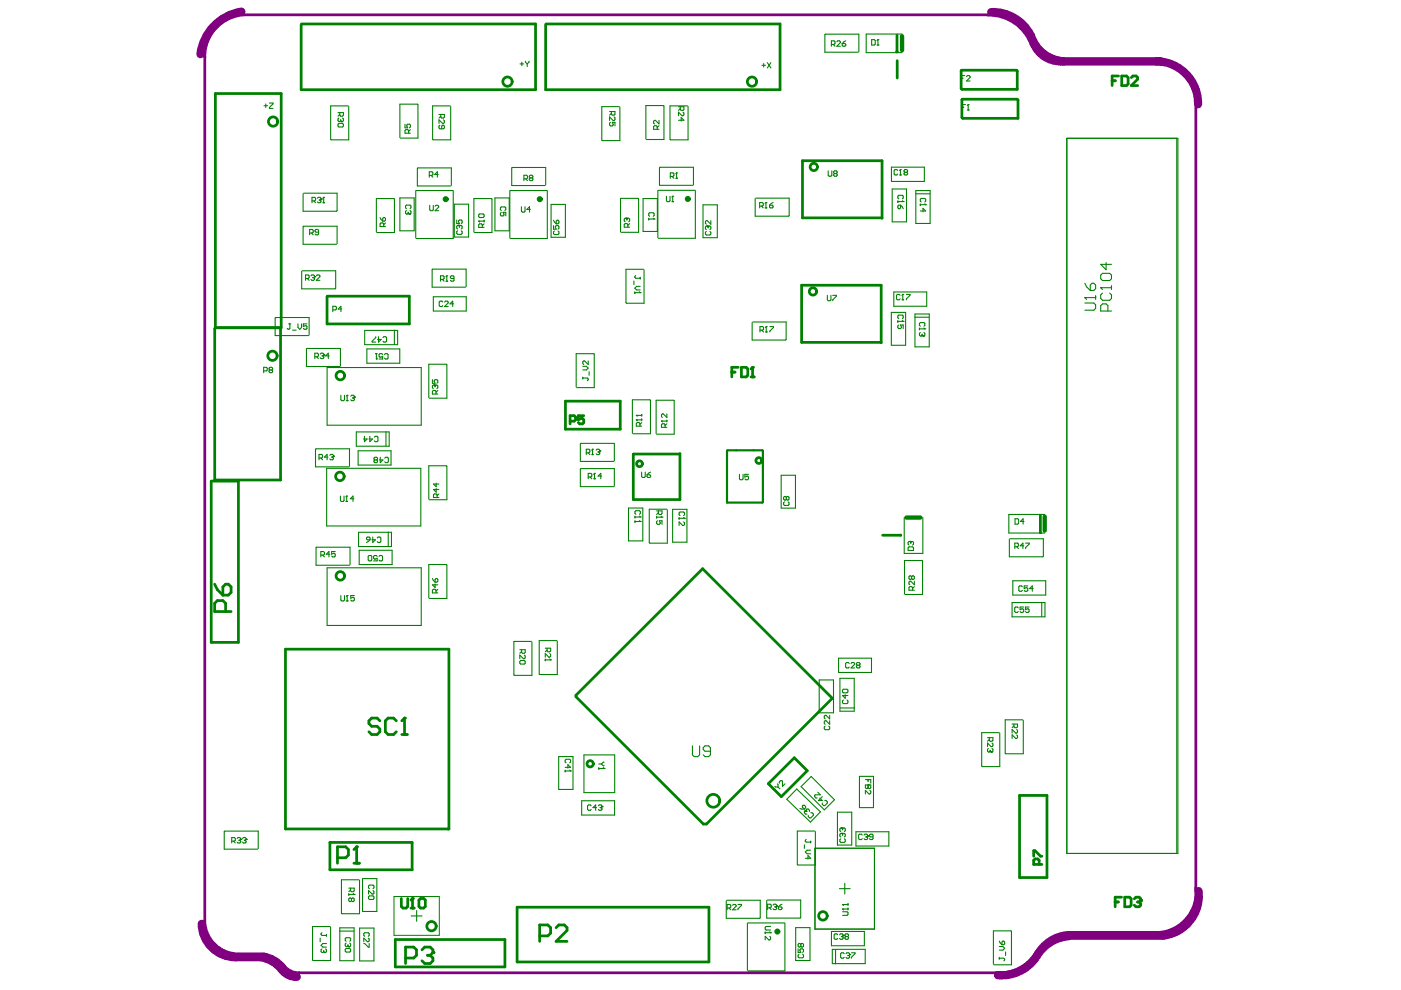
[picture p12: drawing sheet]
<svg xmlns="http://www.w3.org/2000/svg" width="297mm" height="210mm" viewBox="0 0 297 210" stroke-linecap="round" stroke-linejoin="round" font-family="sans-serif">
<g fill="none" stroke="#008000" stroke-width=".23">
<path d="M110.3 13.5h.7M110.6 13.2v.7M111.4 13l.4 .5M111.8 13.5v.6M112.2 13l-.4 .5M161.5 13.8h.8M161.9 13.5v.7M162.7 13.3l.7 1.1M163.4 13.3l-.7 1.1M176.3 9.4h.5l.2-.2v-.4l-.2-.1h-.5v1.1M176.7 9.4l.3 .4M177.4 8.8l.2-.1h.4l.2 .1v.2l-.8 .8h.8"/>
<path d="M178.6 9.2h.5l.2 .4-.2 .2h-.4l-.1-.2zM179.3 8.7l-.7 .5M182.1 11v-3.8h-7.1l-.1 .2v3.7h7.1M184.8 8.4h.6l.2 .2v.8l-.2 .1h-.6zM185.9 9.5h.4M186.1 8.4h.1M186.1 8.4v1.1M186.1 8.4l-.2 .2M191.3 7.2h-7.7v4h7.7M203.8 16.6h.4M204.5 16h-.7v1.2M204.9 16.2l.2-.2h.4l.2 .2v.2l-.8 .8h.8"/>
<path d="M56 22.4h.7M56.4 22v.8M57.1 21.8h.8v.2l-.8 .8v.2h.8M73.8 22.5h-3.7v7l.1 .1h3.7v-7M84.8 29.2v-7.1h3.7l.1 .1v7.1h-3.7M93.1 24.3h1.1v.5l-.2 .2h-.4l-.1-.2v-.5M93.3 26.6l-.2 .1v.4l.2 .2h.7l.2-.2v-.4l-.4-.1-.2 .1v.6M93.5 24.6l-.4 .4M94 25.4l.2 .2v.4l-.2 .2h-.2l-.7-.8v.8M95.4 22.5h-3.7v7l.1 .1h3.8v-7M95.7 39.3v-3.7h-7.1l-.1 .1v3.7h7.1M111.1 37.9h.5l.2-.2v-.4l-.2-.1h-.5v1.1"/>
<path d="M111.5 37.9l.3 .4M112.4 37.7l-.2-.2 .2-.3h.4l.2 .1-.2 .4M112.4 37.7l-.2 .2 .2 .4h.4l.2-.2-.2-.4M112.4 37.7h.4M115.7 39.2v-3.7h-7.1l-.1 .1v3.7h7.1M129.2 23.7h1.2v.5l-.2 .2h-.4l-.2-.2v-.5M129.4 25.9l-.2 .2v.4l.2 .2h.4l.2-.2-.2-.6h.6v.8M129.6 24l-.4 .4M130.2 24.8l.2 .2v.4l-.2 .2h-.2l-.8-.8v.8M131.3 22.6h-3.7v7.1l.1 .1h3.7v-7.1M136.9 29.5v-7.1h3.8l.1 .1v7.1h-3.7M139.3 27.4v-.6l-.2-.1h-.3l-.2 .1v.6h1.1"/>
<path d="M139.7 25.5v.8l-.7-.8-.4 .2v.4l.2 .2M139.7 26.7l-.4 .3M143.9 22.6h1.1v.6l-.2 .2h-.4l-.2-.2v-.6M143.9 25.5h1.1l-.6-.6v.8M144.2 23l-.3 .4M144.8 23.8l.2 .2v.4l-.2 .1h-.2l-.7-.7v.7M145.8 22.5h-3.7v7l.1 .1h3.7v-7M147 39.2v-3.7h-7.1l-.1 .1v3.7h7.1M175.6 36.2v1l.2 .2h.4l.2-.2v-1M176.9 36.8l-.2-.2 .2-.4h.4l.2 .2-.2 .4M176.9 36.8l-.2 .2 .2 .4h.4l.2-.2-.2-.4M176.9 36.8h.4"/>
<path d="M189 35.4h7v3.1h-7zM190.3 36.1l-.2-.1h-.3l-.2 .1v.8l.2 .2h.3l.2-.2M190.7 37.1h.4M190.9 36h.1M190.9 36v1.1M190.9 36l-.2 .1M191.9 36.5l-.2-.2 .2-.3h.3l.2 .1-.2 .4M191.9 36.5l-.2 .2 .2 .4h.3l.2-.2-.2-.4M191.9 36.5h.3M203.9 22.7h.4M204.7 22.2h-.8v1.1M205.1 23.3h.4"/>
<path d="M205.3 22.2h.1M205.3 22.2v1.1M205.3 22.2l-.2 .2M226.2 29.3h23.5v151.7h-23.5zM249.5 29.3v151.6M64.1 57.4h7.1v3.7l-.1 .1h-7.1v-3.7M64.4 41h7.1v3.7l-.1 .1h-7.1v-3.7M65.6 49.4h.6l.2-.2v-.4l-.2-.1h-.6v1.1M66 49.4l.4 .4M66.1 42.6h.6l.2-.2v-.4l-.2-.2h-.6v1.2M66.5 42.6l.4 .4M67.3 42l.2-.2h.4l.2 .4"/>
<path d="M67.6 49.2h-.6l-.2-.2 .2-.3h.4l.2 .1v.8l-.2 .2h-.4l-.2-.2M67.7 42.4h.2M67.9 42.4l.2 .2-.2 .4h-.4l-.2-.2M68.1 42.2h.1M68.1 42.2l-.2 .2M68.4 43h.4M68.6 41.8h.1M68.6 41.8v1.2M68.6 41.8l-.2 .2M71.5 51.7v-3.7h-7.1l-.1 .1v3.7h7.1M79.8 49.2v-7.1h3.7l.1 .1v7.1h-3.7M80.6 46.1l.6 .8"/>
<path d="M81.2 46.3l.3-.2 .2 .2v.4l-.2 .2h-.3zM81.3 48v-.5l-.1-.2h-.4l-.2 .2v.5h1.1M81.7 47.3l-.4 .3M84.8 42h3v6.9h-3zM88.1 40.5v10M88.2 40.4h7.8M96.1 40.5v10.1h-7.8M96.3 43.3h3.1v7h-3.1zM96.8 46.6v.8h.6l-.2-.4 .2-.4h.4l.2 .2v.4l-.2 .2M97 48.9l-.2 .2v.4l.2 .2h.8l.2-.2v-.4l-.2-.2M97.2 47.8h.1M97.2 47.8l-.4 .2v.4l.2 .1"/>
<path d="M97.2 47.8l.2 .2M97.4 48l.2-.2 .4 .2v.4l-.2 .1M97.4 48v.2M100.5 49.2v-7.1h3.7l.1 .1v7.1h-3.7M101.5 46.9h.1M101.5 46.9h1.1M101.5 46.9l.2 .2M101.7 45.4h.7l.2 .2v.3l-.2 .2h-.7l-.2-.2v-.3zM102.3 48.2v-.6l-.2-.1h-.4l-.2 .1v.6h1.1M102.6 47.5l-.3 .3M102.6 46.7v.4M104.9 42h3.1v6.9h-3.1z"/>
<path d="M106.3 44.6l-.2-.2v-.3l.2-.2h.7l.2 .2v.3l-.2 .2M106.3 45l-.2 .2v.4l.2 .2h.4l.2-.2-.2-.6h.5v.8M108.1 40.5v10M108.1 40.4h7.9M110.6 43.8v1l.1 .2h.4l.2-.2v-1M112.5 44.4h-.8l.6-.6v1.2M116 40.5v10.1h-7.8M116.8 43.3h3.1v7h-3.1zM117.4 47.8v.8h.5l-.2-.4 .2-.4h.4l.2 .2v.4l-.2 .2M117.4 46.7l.5 .8M117.5 49l-.1 .2v.3l.1 .2h.8l.2-.2v-.3l-.2-.2M117.9 46.9l.4-.2 .2 .2v.4l-.2 .2h-.4z"/>
<path d="M131.6 49.1v-7h3.7l.1 .1v7.1h-3.7M134.4 59.6v.7M134.8 58.4l-.2 .2 .2 .4h.9M135.7 58.8v.4M136.3 42.1h3.1v7h-3.1zM136.4 57.1h-3.7v7.1l.1 .1h3.7v-7.1M139.5 40.4v10M139.5 40.4h7.9M147.4 40.4v10.1h-7.8M149.1 43.4h3v7h-3zM149.8 49.1l-.2 .2v.3l.2 .2h.7l.2-.2v-.3l-.2-.2M149.9 47.9h.1"/>
<path d="M149.9 47.9l-.3 .2v.4l.2 .2M149.9 47.9l.2 .2M150.1 48.1l.2-.2 .4 .2v.4l-.2 .2M150.1 48.1v.2M150.7 46.8v.7l-.8-.7h-.1l-.2 .2v.4l.2 .1M160.2 42h7.1v3.7l-.1 .1h-7.1v-3.7M189.2 40.1h3v6.9h-3zM190.4 42.5v.4M190.4 42.7h1.1M190.6 42.2l-.2-.2v-.4l.2-.2h.7l.2 .2v.4l-.2 .2M190.6 43.5h.3v.6l-.2 .2-.3-.2v-.4zM190.9 43.5l.6 .8"/>
<path d="M191.3 42.5l.2 .2M191.5 42.7h.1M194.1 41.1h3M194.2 40.4h3v7h-3zM195.1 43.4h1.2M195.1 43.2v.4M195.1 44.7h1.2l-.6-.5v.7M195.3 42.8l-.2-.2v-.3l.2-.2h.8l.2 .2v.3l-.2 .2M196.1 43.2l.2 .2M196.3 43.4h.1M55.9 78.6h.6l.2-.1v-.4l-.2-.2h-.6v1.1M57.2 78.5l-.2-.2 .2-.4h.4l.2 .2-.2 .4"/>
<path d="M57.2 78.5l-.2 .1 .2 .4h.4l.2-.2-.2-.3M57.2 78.5h.4M65.5 71v-3.7h-7l-.2 .1v3.7h7.1M66.7 75.6h.6l.2-.1v-.4l-.2-.2h-.6v1.1M67.1 75.6l.4 .4M67.9 75.1l.2-.2h.4l.2 .4M68.3 75.5h.2M68.5 75.5l.2 .1-.2 .4h-.4l-.2-.2M68.7 75.3h.1M68.7 75.3l-.2 .2M69.4 77.9h19.9v12.3h-19.9zM69.8 75.5h-.8l.6-.6v1.1"/>
<path d="M70.6 65.7h.5l.2-.2v-.4l-.2-.2h-.5v1.2M72.2 77.6v-3.7h-7.1l-.1 .1v3.7h7.1M72.5 65.5h-.8l.6-.6v1.2M77.3 70.1h7v3h-7zM77.8 74h7v3h-7zM83.6 70v3M91.9 62.9h7v3.1h-7zM98.8 60.8v-3.7h-7.1l-.1 .1v3.7h7.1M134.6 61.9v.3M134.6 62h1.1M135.5 61.9l.2 .1M135.7 62h.1"/>
<path d="M135.7 60.7h-.7l-.4 .4 .4 .4h.7M159.6 68.3h7.1v3.7l-.1 .1h-7.1v-3.7M175.4 62.6v1l.2 .2h.4l.2-.2v-1M176.6 62.6h.7l-.7 1.2M189 66.2h3v7h-3zM189.5 61.9h7v3h-7zM190.4 67.9v.4M190.4 68.1h1.1M190.5 67.6l-.1-.2v-.4l.1-.2h.8l.2 .2v.4l-.2 .2M190.5 68.9l-.1 .2v.4l.1 .2h.4l.2-.2-.2-.6h.6v.8M190.8 62.6l-.2-.2h-.3l-.2 .2v.8l.2 .2h.3l.2-.2M191.2 63.6h.4"/>
<path d="M191.3 67.9l.2 .2M191.4 62.4h.1M191.4 62.4v1.2M191.4 62.4l-.2 .2M191.5 68.1h.1M192.2 62.4h.7l-.7 1.2M193.9 67.3h3.1M194 66.6h3v6.9h-3zM194.9 69.5v.4M194.9 69.7h1.2M195.1 69.2l-.2-.2v-.4l.2-.2h.8l.2 .2v.4l-.2 .2M195.1 70.5l-.2 .2v.4l.2 .2 .4-.2"/>
<path d="M195.5 71.1l.2 .2M195.5 70.9v.2M195.7 71.3h.1M195.9 70.5l.2 .2v.4l-.4 .2M195.9 69.5l.2 .2M196.1 69.7h.1M69.3 99.3h19.9v12.2h-19.9zM72.3 83.8v1l.2 .2h.3l.2-.2v-1M73.4 85h.4M73.6 83.8h.1M73.6 83.8v1.2M73.6 83.8l-.2 .2"/>
<path d="M74.1 98.9v-3.7h-7.1l-.1 .1v3.7h7.1M74.4 84l.2-.2h.3l.2 .4M74.7 84.4h.2M74.9 84.4l.2 .2-.2 .4h-.3l-.2-.2M75.1 84.2h.1M75.1 84.2l-.2 .2M75.5 91.6h7v3h-7zM75.9 95.6h7v3h-7zM81.8 91.5v3.1M90.9 84.3v-7.1h3.7l.1 .1v7.1h-3.7M91.7 80.5v.8h.6l-.2-.4 .2-.4h.3l.2 .2v.4l-.2 .2M92.1 81.6h.1"/>
<path d="M92.1 81.6l-.4 .2v.4l.2 .2M92.1 81.6l.2 .2M92.3 81.8v.2M92.3 81.8l.1-.2 .4 .2v.4l-.2 .2M92.4 83.5v-.5l-.1-.2h-.4l-.2 .2v.5h1.1M92.8 82.8l-.4 .4M122.2 82.1v-7.1h3.7l.1 .1v7.1h-3.7M124.3 96h.6l.2-.2v-.4l-.2-.2h-.6v1.2M124.7 96l.4 .4M125.4 96.4h.4M125.6 95.2h.1M125.6 95.2l-.2 .2"/>
<path d="M125.6 95.2v1.2M126.4 95.4l.2-.2h.4l.2 .4M126.8 95.8h.2M127 95.8l.2 .2-.2 .4h-.4l-.2-.2M127.2 95.6h.1M127.2 95.6l-.2 .2M130.3 97.7v-3.7h-7.1l-.2 .1v3.7h7.1M134.1 91.9v-7.1h3.7l.1 .1v7.1h-3.7M134.9 89h.1M134.9 88.1h.1M134.9 89l.2 .2M134.9 89h1.2"/>
<path d="M134.9 88.1h1.2M134.9 88.1l.2 .2M135.7 90.4v-.6l-.2-.2h-.4l-.2 .2v.6h1.2M136.1 89.6l-.4 .4M136.1 87.9v.4M136.1 88.8v.4M139.1 91.9v-7h3.7l.1 .1v7.1h-3.7M140.2 89.3h.1M140.2 89.3l.2 .2M140.2 89.3h1.2M141 90.6v-.6l-.2-.2h-.4l-.2 .2v.6h1.2M141.4 87.8v.7l-.8-.7-.4 .1v.4l.2 .2"/>
<path d="M141.4 89.8l-.4 .4M141.4 89.1v.4M68 117.7h.6l.2-.2v-.4l-.2-.2h-.6v1.2M68.4 117.7l.4 .4M69.9 117.5h-.7l.5-.6v1.2M71.1 116.9h-.8v.6l.4-.2 .4 .2v.4l-.2 .2h-.4l-.2-.2M74.2 119.7v-3.7h-7.1l-.1 .1v3.7h7.1M76 112.9h7v3h-7zM76.2 116.7h6.9v3h-6.9zM77.7 114.1l.2-.2h.4l.2 .2v.3h-.6zM78.1 118l.2-.2h.3l.2 .2v.7l-.2 .2h-.3l-.2-.2zM78.5 114.4l-.8 .6"/>
<path d="M79 113.9v1.1l.6-.6h-.8M80 118l-.2-.2h-.4l-.2 .2v.4l.2 .1 .6-.1v.5h-.8M80 114.1l.2-.2h.4l.1 .2v.7l-.1 .2h-.4l-.2-.2M80.3 118l.2-.2h.4l.2 .2v.7l-.2 .2h-.4l-.2-.2M82.3 112.8v3M90.9 105.8v-7h3.7l.1 .1v7.1h-3.7M92.5 103.6v.7l-.6-.5h1.2M92.5 102.4v.8l-.6-.6h1.2M92.7 105.5v-.6l-.2-.2h-.4l-.2 .2v.6h1.2M93.1 104.7l-.4 .4M124.7 101.1h.6l.2-.2v-.3l-.2-.2h-.6v1.1M125.1 101.1l.4 .4"/>
<path d="M125.9 101.5h.3M126 100.4h.1M126 100.4v1.1M126 100.4l-.1 .2M127.6 100.9h-.8l.6-.5v1.1M130.3 103.1v-3.7h-7.1l-.2 .1v3.7h7.1M133.3 107.7h3v7h-3zM134.6 109.4v.4M134.6 110.4v.4M134.6 109.6h1.2M134.6 110.6h1.2M134.8 109l-.2-.1v-.4l.2-.2h.8l.2 .2v.4l-.2 .1"/>
<path d="M135.6 109.4l.2 .2M135.6 110.4l.2 .2M135.8 109.6h.1M135.8 110.6h.1M139.2 108.3h1.2v.6l-.2 .2h-.4l-.2-.2v-.6M139.2 109.5v.3M139.2 109.7h1.2M139.4 110.4l-.2 .2v.4l.2 .2h.4l.2-.2-.2-.6h.6v.8M139.6 108.7l-.4 .4M140.2 109.5l.2 .2M140.4 109.7h.1M141.4 108h-3.7v7l.1 .2h3.7v-7.1"/>
<path d="M142.6 108h3v7h-3zM144 109.7v.4M144 109.9h1.1M144.2 109.3l-.2-.2v-.4l.2-.1h.7l.2 .1v.4l-.2 .2M144.9 110.7l.2 .1v.4l-.2 .2h-.2l-.7-.7v.7M144.9 109.7l.2 .2M145.1 109.9h.1M156.8 100.6v.9l.2 .2h.4l.1-.2v-.9M158.7 100.6h-.8v.5l.6-.1 .2 .1v.4l-.2 .2h-.4l-.2-.2M165.6 100.8h3.1v6.9h-3.1zM166.3 106.4l-.2 .2v.4l.2 .2h.8l.2-.2v-.4l-.2-.2M166.7 105.5v.3"/>
<path d="M166.7 105.5l.2-.2 .4 .2v.3l-.2 .2-.4-.2M166.7 105.5l-.2-.2-.4 .2v.3l.2 .2 .4-.2M191.7 109.7v7.6h4v-7.6M214.1 114.2h7.1v3.7l-.1 .2h-7.1v-3.8M221.5 109.1h-7.6v3.9h7.6M69.4 120.4h19.9v12.2h-19.9zM72.3 126.3v.9l.2 .2h.3l.2-.2v-.9M73.4 127.4h.4M73.6 126.3h.1M73.6 126.3l-.2 .2M73.6 126.3v1.1M75.1 126.3h-.7v.5l.3-.1 .4 .1v.4l-.2 .2h-.3l-.2-.2"/>
<path d="M90.9 126.8v-7.1h3.7l.1 .1v7.1h-3.7M91.7 122.7l.6 .7M92.3 123.8v.8l-.6-.6h1.1M92.3 122.9l.3-.2 .2 .2v.3l-.2 .2h-.3zM92.4 125.7v-.6l-.1-.2h-.4l-.2 .2v.6h1.1M92.8 124.9l-.4 .4M110.2 137.8h1.2v.5l-.2 .2h-.4l-.2-.2v-.5M110.6 138.1l-.4 .4M111.2 138.9l.2 .2v.4l-.2 .2h-.2l-.8-.8v.8M112.7 136h-3.8v7.1l.2 .1h3.7v-7.1M115.6 137.4h1.2v.6l-.2 .2h-.4l-.2-.2v-.6M115.6 139.7v.4"/>
<path d="M115.6 139.9h1.2M116 137.8l-.4 .4M116.6 138.6l.2 .2v.3l-.2 .2h-.2l-.8-.7v.7M116.6 139.7l.2 .2M116.8 139.9h.1M118 135.8h-3.7v7.1l.1 .1h3.8v-7.1M177.8 139.5h7v3.1h-7zM191.8 125.9v-7.1h3.7l.1 .2v7h-3.7M214.6 127.8h7v3h-7zM214.7 123.1h7v3.1h-7zM220.9 127.7v3M110.2 140.2l.2-.2h.8l.2 .2v.4l-.2 .2h-.8l-.2-.2z"/>
<path d="M173.7 144.2h3v6.9h-3zM178.1 143.8h3v7h-3zM178.1 150.1h3.1M209.4 156.4h1.1v.6l-.2 .2h-.4l-.1-.2v-.6M209.6 158.7l-.2 .2v.4l.2 .1 .3-.1M209.8 156.8l-.4 .4M209.9 159.3l.2 .1M209.9 159.1v.2M210.1 159.4h.1M210.3 157.5l.2 .2v.4l-.2 .2h-.2l-.7-.8v.8M210.3 158.7l.2 .2v.4l-.4 .1M211.9 155.3h-3.8v7.1l.2 .1h3.7v-7"/>
<path d="M214.6 153.5h1.1v.6l-.2 .2h-.3l-.2-.2v-.6M215 153.9l-.4 .4M215.5 154.7l.2 .2v.3l-.2 .2h-.1l-.8-.7v.7M215.5 155.8l.2 .2v.4l-.2 .2h-.1l-.8-.8v.8M216.8 152.6h-3.7v7.1l.1 .1h3.8v-7.1M49.1 178.3h.6l.2-.1v-.4l-.2-.2h-.6v1.1M49.5 178.3l.4 .4M50.3 177.8l.2-.2h.3l.2 .4M50.7 178.2h.1M50.8 178.2l.2 .1-.2 .4h-.3l-.2-.2M51 178h.1M51 178l-.2 .2"/>
<path d="M51.4 177.8l.2-.2h.4l.2 .4M51.8 178.2h.2M52 178.2l.2 .1-.2 .4h-.4l-.2-.2M52.2 178h.1M52.2 178l-.2 .2M54.7 179.9v-3.7h-7l-.2 .1v3.7h7.1M118.5 160.4h3v7h-3zM119.8 163.3v.3M119.8 162.7h1.2l-.6-.6v.8M119.8 163.5h1.2M120 161.7l-.2-.1v-.4l.2-.2h.8l.2 .2v.4l-.2 .1M120.8 163.3l.2 .2"/>
<path d="M121 163.5h.1M123.3 169.8h7v3h-7zM123.8 160.1h6.5v8h-6.5zM125.3 170.9l-.2-.2h-.3l-.2 .2v.7l.2 .2h.3l.2-.2M126.5 171.2h-.8l.6-.5v1.1M126.9 170.9l.2-.2h.3l.2 .3M127 162h.5M127 162.7v.4M127 162.9h1.1M127.2 171.2h.2M127.4 171.2l.2 .2-.2 .4h-.3l-.2-.2M127.5 162l.6 .4"/>
<path d="M127.6 171h.1M127.6 171l-.2 .2M127.9 162.7l.2 .2M128.1 162.9h.1M128.1 161.6l-.6 .4M168.9 167.3l5 4.8-2.1 2.2-5-4.8zM169.8 166.8l2.2-2.2 4.9 5-2.1 2.1zM170.5 179.1v.8M170.9 178l-.2 .2 .2 .3h1M171.9 178.4v.3M172.8 176.2h-3.8v7.1l.2 .1h3.7v-7.1M172.8 179.8h12.6v17.2h-12.6z"/>
<path d="M177.6 172.2h3v7h-3zM178.3 177.8l-.2 .2v.4l.2 .2h.7l.2-.2v-.4l-.2-.2M178.4 176.7h.1M178.4 175.6h.1M178.4 175.6l-.3 .1v.4l.2 .2M178.4 176.7l-.3 .2v.4l.2 .2M178.4 176.7l.2 .2M178.4 175.6l.2 .1M178.6 175.7l.2-.1 .4 .1v.4l-.2 .2M178.6 176.9l.2-.2 .4 .2v.4l-.2 .2M178.6 175.7v.2M178.6 176.9v.2"/>
<path d="M181.5 176.4h7v3h-7zM182.2 164.6h3v6.6h-3zM70 196.5h-3.7v7l.1 .1h3.7v-7M72 197.4h3M72 196.7h3.1v7h-3.1zM73.4 199.6l-.2-.2v-.4l.2-.2h.7l.2 .2v.4l-.2 .2M73.4 200l-.2 .1v.4l.2 .2 .4-.2M74 189.4v.4M74 188.3h1.1v.6l-.2 .2h-.4l-.2-.2v-.6M74 189.6h1.1M74.1 200l.2 .1v.4l-.3 .2M74.3 188.7l-.3 .4"/>
<path d="M74.5 190.6l-.2-.2-.3 .2v.4l.1 .2 .4-.2M74.5 190.6l.2-.2 .4 .2v.4l-.2 .2-.4-.2M74.5 190.6v.4M74.9 189.4l.2 .2M75.1 189.6h.1M76.1 186.5h-3.7v7.1l.1 .1h3.7v-7.1M76.2 196.8h3.1v6.9h-3.1zM76.9 186.3h3v7h-3zM78.1 190.1l.2-.2h.8l.2 .2v.4l-.2 .2h-.8l-.2-.2zM78.3 188.4l-.2-.2v-.3l.2-.2h.8l.2 .2v.3l-.2 .2M79.1 188.8l.2 .2v.4l-.2 .2h-.2l-.8-.8v.8M87.2 194.2h2.3"/>
<path d="M88.3 193.1v2.2M154.1 190.9h7.1v3.7l-.1 .1h-7.1v-3.7M158.5 195.7v10M158.5 195.7h7.9M162.2 197.6v.4M162.2 197.8h1.2M162.7 190.8h7.1v3.7l-.1 .2h-7.1v-3.8M163.2 197.6l.2 .2M163.2 198.5l.2 .2v.4l-.2 .2h-.2l-.8-.8v.8M163.4 197.8h.1M163.4 196.4h-1l-.2 .2v.4l.2 .2h1M166.4 195.7v10.2h-7.8"/>
<path d="M168.7 196.7h3v6.9h-3zM170.7 182h1.2l-.6-.6v.8M171.9 180.3h-.8l-.4 .3 .4 .4h.8M176.3 197.5h7v3h-7zM178 188.4h2.3M179.1 187.3v2.3M73.2 201.3l.2-.2h.7l.2 .2v.4l-.2 .2h-.7l-.2-.2zM73.8 200.5l.2 .2M73.8 200.3v.2M74 200.7h.1M176.5 201.3h6.9v3h-6.9zM177.2 201.3v3.1"/>
<path d="M210.6 204.4v-7h3.7l.2 .1v7.1h-3.8"/>
</g>
<g fill="none" stroke="#008000" stroke-width=".58">
<path d="M63.9 5.1h49.6v13.9h-49.6v-13.7M115.7 5.1h49.7v13.9h-49.7v-13.7M190.1 11h.1M190.2 7.5v3.5M190.2 12.9v3.6M203.8 15l.1-.1h11.6l.2 .2v3.8h-11.7l-.2-.1zM170.1 34.1h16.9v12.2l-16.9-.1zM203.9 21.1l.2-.1h11.6l.1 .2v3.9h-11.7l-.2-.2zM45.7 69.4v-49.6h13.9v49.7h-13.9l-.2 .2v32.1h14v-32.3M69.3 62.9l.2-.1h17.3v5.9h-17.5zM170 60.5h16.8v12.1h-16.8zM119.9 85.1h11.6v5.9h-11.6z"/>
<path d="M134.3 96.3l9.9-.1v9.7h-9.9zM44.8 102h5.7v34.2h-5.7zM191 113.4l-3.9 .1M220.6 112.9h.1M220.6 109.3v3.6M60.5 137.6h34.7v38.2h-34.7zM122.1 147.4l26.9-26.8 27.5 27.5-26.7 26.6h-.7l-27-27zM69.9 178.6h17.5v5.8h-17.5zM162.9 166.2l5.5-5.5 2.8 2.7-5.5 5.5zM216.2 168.7h5.8v17.4h-5.8zM83.8 199.2h23.3v5.8h-23.3zM85.1 190.5v1.7l.3 .3h.7l.3-.3v-1.7"/>
<path d="M87.1 192.5h.7M87.5 190.5v2M109.6 192.3h40.7v11.7h-40.7z"/>
</g>
<path d="M154.1 95.6l.2-.1h7.3l.1 .1v10.8l-.1 .2h-7.5z" fill="none" stroke="#008000" stroke-width=".46"/>
<path d="M172.8 179.8h12.6v17.2h-12.6zM83.5 190.1h9.6v8.2h-9.6z" fill="none" stroke="#008000" stroke-width=".21"/>
<path d="M191.3 7.7v2.9M192.2 109.7h2.9M221.5 109.5v3" fill="none" stroke="#008000" stroke-width=".92"/>
<path d="M162.9 166.2l5.5-5.5 2.8 2.7-5.5 5.5z" fill="none" stroke="#008000" stroke-width=".34"/>
<circle cx="87.5" cy="190.5" r=".29" fill="#008000"/>
<path d="M120.9 89.3h.8l.3-.3v-.6l-.3-.3h-.8v1.8M123.8 88.1h-1.2v.9l.6-.3h.3l.3 .3v.6l-.3 .3h-.6l-.3-.3M87.5 190.5l-.4 .3M88.8 190.8l.4-.3h.6l.4 .3v1.4l-.4 .3h-.6l-.4-.3zM236.4 191.2h.7M237.8 190.2h-1.4v2.1M238.5 190.2h1l.3 .4v1.3l-.3 .4h-1zM240.5 190.6l.3-.4h.7l.4 .4v.3" fill="none" stroke="#008000" stroke-width=".58"/>
<g fill="none" stroke="#008000" stroke-width=".23">
<path d="M91 37.2h.6l.2-.2v-.4l-.2-.2h-.6v1.2M91.4 37.2l.4 .4M92.9 37h-.7l.5-.6v1.2M142.1 37.4h.6l.2-.2v-.4l-.2-.1h-.6v1.1M142.5 37.4l.4 .4M143.3 37.8h.3M143.5 36.7h.1M143.5 36.7l-.2 .1M143.5 36.7v1.1M91.1 43.5v1l.2 .2h.4l.2-.2v-1M92.3 43.7l.1-.2h.4l.2 .2v.2l-.7 .8h.7M132.7 46.3h.1"/>
<path d="M132.7 46.3l-.3 .2v.3l.1 .2M132.7 46.3l.2 .2M132.9 46.5l.2-.2 .4 .2v.3l-.2 .2M132.9 46.5v.1M133.1 48.2v-.6l-.2-.2h-.4l-.1 .2v.6h1.1M133.5 47.4l-.4 .4M141.3 41.6v1l.2 .2h.4l.2-.2v-1M142.4 42.8h.4M142.6 41.6h.1M142.6 41.6v1.2M142.6 41.6l-.2 .2M161.1 43.7h.5l.2-.2v-.4l-.2-.2h-.5v1.2"/>
<path d="M161.4 43.7l.4 .4M162.2 44.1h.4M162.4 42.9h.1M162.4 42.9l-.2 .2M162.4 42.9v1.2M163.2 43.5h.5l.2 .4-.2 .2h-.4l-.1-.2zM163.9 42.9l-.7 .6M161.1 70h.6l.2-.2v-.4l-.2-.2h-.6v1.2M161.5 70l.4 .4M162.3 70.4h.4M162.5 69.2h.1M162.5 69.2v1.2"/>
<path d="M162.5 69.2l-.2 .2M163.2 69.2h.8l-.8 1.2M215.2 115.9h.5l.2-.2v-.4l-.2-.1h-.5v1.1M215.5 115.9l.4 .4M217.1 115.7h-.8l.6-.5v1.1M217.4 115.2h.8l-.8 1.1M146.8 158.1v1.9l.4 .4h.8l.3-.4v-1.9M150.6 159.3h-1.1l-.4-.4v-.4l.4-.4h.7l.4 .4v1.5l-.4 .4h-.7l-.4-.4M180.1 140.7l-.2-.2h-.4l-.2 .2v.7l.2 .2h.4l.2-.2M180.4 140.7l.2-.2h.4l.2 .2v.2l-.8 .7h.8M181.8 141l-.2-.1 .2-.4h.4l.1 .2-.1 .3M181.8 141l-.2 .2 .2 .4h.4l.1-.2-.1-.4"/>
<path d="M181.8 141h.4M182.8 177.1l-.2-.2h-.4l-.2 .2v.7l.2 .2h.4l.2-.2M183.2 177.1l.2-.2h.4l.2 .3M183.6 177.4h.2M183.8 177.4l.2 .2-.2 .4h-.4l-.2-.2M184 177.2h.1M184 177.2l-.2 .2M185.1 177.4h-.6l-.2-.2 .2-.3h.4l.2 .2v.7l-.2 .2h-.4l-.2-.2M162.8 192.5h.5l.2-.2v-.4l-.2-.2h-.5v1.2M163.1 192.5l.4 .4M163.9 191.9l.2-.2h.4l.2 .4M164.3 192.3h.2"/>
<path d="M164.5 192.3l.2 .2-.2 .4h-.4l-.2-.2M164.7 192.1h.1M164.7 192.1l-.2 .2M165 192.3h.6l.2 .4-.2 .2h-.4l-.2-.2zM165.8 191.7l-.8 .6"/>
</g>
<circle cx="241.9" cy="190.9" r=".29" fill="#008000"/>
<path d="M45.5 123.9l.6 1.1 1.2 1.2M47.3 124.4l.5-.5h.6l.6 .5v1.2l-.6 .6h-1.1zM47.8 129.7v-1.8l-.5-.6h-1.2l-.6 .6v1.8h3.5M75.6 179.5v3.5M71.5 181.9h1.8l.6-.6v-1.2l-.6-.6h-1.8v3.5M75 183h1.2M241.2 191.2h.3M241.5 191.2l.4 .4v.3l-.4 .4h-.7l-.3-.4M241.9 190.9l-.4 .3" fill="none" stroke="#008000" stroke-width=".58"/>
<path d="M67.9 198.9v.8M68.3 197.8l-.2 .2 .2 .3h.9M69.2 198.1v.4M77.3 198.5l-.2-.2v-.3l.2-.2h.8l.2 .2v.3l-.2 .2M78.1 198.9l.2 .2v.4l-.2 .2h-.2l-.8-.8v.8M68.3 201.2l-.2 .2v.4l.2 .2 .3-.2M68.6 201.8l.2 .2M68.6 201.6v.2M68.8 202h.1M69 201.2l.2 .2v.4l-.4 .2M69.2 200h-.7l-.4 .4 .4 .4h.7M77.1 200h.2l.8 .8h.2v-.8" fill="none" stroke="#008000" stroke-width=".23"/>
<circle cx="75.6" cy="179.5" r=".29" fill="#008000"/>
<path d="M75.6 179.5l-.6 .6M86 203.1h1.7l.6-.6v-1.1l-.6-.6h-1.7v3.5M89.5 201.4l.5-.6h1.2l.6 .6v.6" fill="none" stroke="#008000" stroke-width=".58"/>
<g fill="none" stroke="#008000" stroke-width=".23">
<path d="M71.7 23.9h1.1v.5l-.2 .2h-.4l-.2-.2v-.5M71.7 26.4l.2-.2h.7l.2 .2v.3l-.2 .2h-.7l-.2-.2zM71.9 25l-.2 .2v.4l.2 .2 .3-.2M72 24.3l-.3 .3M72.2 25.6l.2 .2M72.2 25.4v.2M72.4 25.8h.1M72.6 25l.2 .2v.4l-.4 .2M64.8 59.1h.5l.2-.2v-.4l-.2-.2h-.5v1.1M65.2 59.1l.3 .3M65.9 58.5l.2-.2h.4l.2 .4M66.3 58.9h.2"/>
<path d="M66.5 58.9l.2 .2-.2 .3h-.4l-.2-.2M66.7 58.7h.1M66.7 58.7l-.2 .2M67.1 58.5l.2-.2h.3l.2 .2v.2l-.7 .7h.7M67.6 97.1h.6l.2-.2v-.4l-.2-.2h-.6v1.2M68 97.1l.4 .4M69.5 96.9h-.7l.6-.6v1.2M69.9 96.5l.2-.2h.4l.2 .4M70.3 96.9h.2M70.5 96.9l.2 .2-.2 .4h-.4l-.2-.2M70.7 96.7h.1M70.7 96.7l-.2 .2"/>
<path d="M72.2 105.2v.9l.2 .2h.3l.2-.2v-.9M73.3 106.3h.4M73.5 105.2h.1M73.5 105.2v1.1M73.5 105.2l-.2 .2M75 105.7h-.7l.5-.5v1.1"/>
</g>
<circle cx="91.8" cy="202" r=".29" fill="#008000"/>
<path d="M155.2 78.9h.6M156.5 77.9h-1.3v2M157.2 77.9h1l.3 .3v1.4l-.3 .3h-1zM159.2 79.9h.7M159.6 77.9v2M90.6 202.5h.6M91.2 202.5l.6 .6v.6l-.6 .6h-1.2l-.5-.6M91.8 202l-.6 .5" fill="none" stroke="#008000" stroke-width=".58"/>
<g fill="none" stroke="#008000" stroke-width=".23">
<path d="M85.9 26.3v.8h.5l-.1-.6 .1-.2h.4l.2 .2v.4l-.2 .2M86.6 28.2v-.5l-.2-.2h-.3l-.2 .2v.5h1.1M87 27.5l-.4 .4M86.2 44.2l-.2-.1v-.4l.2-.2h.7l.2 .2v.4l-.2 .1M86.2 44.6l-.2 .2v.4l.2 .2 .4-.2M86.6 45.2l.1 .2M86.6 45v.2M86.7 45.4h.1M86.9 44.6l.2 .2v.4l-.4 .2M93.4 59.2h.6l.2-.2v-.3l-.2-.2h-.6v1.1M93.8 59.2l.4 .4M94.5 59.6h.4"/>
<path d="M94.7 58.5h.1M94.7 58.5l-.2 .2M94.7 58.5v1.1M96.3 59h-.6l-.2-.1 .2-.4h.4l.2 .2v.7l-.2 .2h-.4l-.2-.2M137.5 46.3v.3M137.5 46.4h1.2M137.7 45.9l-.2-.2v-.4l.2-.2h.8l.2 .2v.4l-.2 .2M138.5 46.3l.2 .1M138.7 46.4h.1M93.9 64l-.2-.2h-.4l-.2 .2v.8l.2 .2h.4l.2-.2M94.3 64l.2-.2h.3l.2 .2v.2l-.7 .8h.7M96.2 64.4h-.8l.6-.6v1.2"/>
<path d="M123.6 80v.3M123.6 77.7h.7l.4 .3-.4 .4h-.7M124.7 76.5v.8l-.8-.8-.3 .2v.4l.2 .2M124.9 78.8v.8M123.6 80.1h.9l.2 .2-.2 .4M136 100.1v.9l.2 .2h.4l.2-.2v-.9M137.2 100.7h.6l.1 .3-.1 .2h-.4l-.2-.2zM137.9 100.1l-.7 .6M164.3 166.7l.7 .2M164.8 166.2l.2 .7M165 166.9l.4 .4M165.2 166.1v-.3l.3-.3h.3l.1 .2v1l.5-.5"/>
<path d="M169.2 201.2v.7h.6l-.2-.3 .2-.4h.4l.2 .2v.3l-.2 .2M169.4 202.3l-.2 .2v.4l.2 .2h.8l.2-.2v-.4l-.2-.2M169.8 200.2l-.2-.2-.4 .2v.4l.2 .2 .4-.2M169.8 200.2l.2-.2 .4 .2v.4l-.2 .2-.4-.2M169.8 200.2v.4"/>
</g>
<circle cx="159.6" cy="77.9" r=".29" fill="#008000"/>
<g fill="none" stroke="#008000" stroke-width=".58">
<path d="M235.8 17.1h.7M237.1 16.1h-1.3v2M237.8 16.1h1l.4 .4v1.3l-.4 .3h-1zM239.9 16.5l.3-.4h.7l.3 .4v.3l-1.3 1.3h1.3M159.6 77.9l-.4 .3M80.5 152.8l-.5-.5h-1.2l-.6 .5v.6l.6 .6h1.2l.5 .6v.6l-.5 .5h-1.2l-.6-.5M84 152.8l-.6-.5h-1.1l-.6 .5v2.4l.6 .5h1.1l.6-.5M85.2 155.7h1.1M85.8 152.3v3.4M114.4 198.4h1.8l.5-.5v-1.2l-.5-.6h-1.8v3.5M117.9 196.7l.6-.6h1.1l.6 .6v.6l-2.3 2.3h2.3M219.2 181.5v-1.1h.3l1.1 1.1h.3"/>
<path d="M220.3 183.3v-.9l-.3-.3h-.5l-.3 .3v.9h1.7"/>
</g>
<g fill="none" stroke="#008000" stroke-width=".23">
<path d="M233.4 58.3l.4-.3h1.5l.4 .3v.8l-.4 .4h-1.5l-.4-.4zM234.5 55.7v1.5l-1.1-1.1h2.3M61.3 68.7h.4M61.5 68.7v.9l-.2 .2-.4-.2M62 70h.8M63.2 68.7v.7l.4 .4 .3-.4v-.7M65.1 68.7h-.8v.5l.4-.1 .4 .1v.4l-.2 .2h-.4l-.2-.2M79.6 75h.4M79.7 71.4v.2l-.8 .7v.2h.8M79.8 76.1h.1M79.8 75v1.1M80 75.9l-.2 .2"/>
<path d="M80.2 71.4v1.1l.6-.5h-.7M81.1 75.2l-.2-.2h-.3l-.2 .2v.3l.2 .2 .5-.2v.6h-.7M81.2 71.6l.2-.2h.4l.2 .2v.7l-.2 .2h-.4l-.2-.2M81.5 75.2l.2-.2h.4l.2 .2v.7l-.2 .2h-.4l-.2-.2M230 63.1h.1M230 64.2h1.9l.4 .4v.8l-.4 .4h-1.9M230 63.1h2.3M230 63.1l.4 .4M230 60.1l.4 .7 .8 .8M231.2 60.4l.3-.3h.4l.4 .3v.8l-.4 .4h-.7zM232.3 62.7v.8M233.4 61h.1"/>
<path d="M233.4 61h2.3M233.4 61l.4 .4M233.8 62.1l-.4 .4v.8l.4 .4h1.5l.4-.4v-.8l-.4-.4M234.9 66v-1.2l-.4-.4h-.7l-.4 .4v1.2h2.3M235.7 60.6v.8M77.3 92.5v1.1l.5-.5h-.7M78.4 92.5v1.1l.6-.5h-.8M79.4 92.7l.2-.2h.3l.2 .2v.8l-.2 .1h-.3l-.2-.1M79.5 97.5l-.2 .2 .2 .4h.4l.1-.2-.1-.4M79.5 97.5l-.2-.2 .2-.3h.4l.1 .1-.1 .4M79.5 97.5h.4M80.6 97v1.1l.6-.6h-.8"/>
<path d="M81.6 97.1l.2-.1h.3l.2 .1v.8l-.2 .2h-.3l-.2-.2M192.5 116.1l.2-.2h.8l.2 .2v.6h-1.2zM192.9 114.8h.1M192.9 114.8l-.4 .2v.4l.2 .2M192.9 114.8l.2 .2M193.1 115l.2-.2 .4 .2v.4l-.2 .2M193.1 115v.2M215.2 110h.6l.2 .2v.7l-.2 .2h-.6zM217.1 110.6h-.8l.6-.6v1.1M193.3 122.3l-.2-.2-.4 .2v.4l.2 .2 .4-.2M193.3 122.3l.2-.2 .4 .2v.4l-.2 .2-.4-.2M193.3 122.3v.4"/>
<path d="M193.5 125.1v-.5l-.2-.2h-.4l-.2 .2v.5h1.2M193.9 123.2v.8l-.8-.8-.4 .2v.4l.2 .2M193.9 124.4l-.4 .4M215.9 128.9l-.2-.2h-.4l-.2 .2v.8l.2 .1h.4l.2-.1M216.8 124.4l-.2-.2h-.4l-.2 .2v.8l.2 .2h.4l.2-.2M217 128.7h-.7v.6l.4-.2 .3 .2v.4l-.1 .1h-.4l-.2-.1M217.9 124.2h-.7v.6l.3-.2 .4 .2v.4l-.2 .2h-.4l-.1-.2M218.2 128.7h-.8v.6l.4-.2 .4 .2v.4l-.2 .1h-.4l-.2-.1M219.1 124.8h-.8l.6-.6v1.2M175 153.9l-.2 .2v.4l.2 .2h.7l.2-.2v-.4l-.2-.2M175.9 151.7v.7l-.8-.7h-.1l-.2 .2v.3l.2 .2M175.9 152.8v.8l-.8-.8-.3 .2v.4l.2 .2"/>
<path d="M178.6 146.3l.2-.2h.8l.2 .2v.4l-.2 .2h-.8l-.2-.2zM178.8 148.4l-.2 .2v.4l.2 .2h.8l.2-.2v-.4l-.2-.2M179.2 147.3v.7l-.6-.5h1.2M183.5 165.3h1.1v.8M183.5 166.4h1.1v.6l-.2 .2-.4-.2-.3 .2-.2-.2zM184 166.4h.1M184 165.3v.4M184 166.4v.6M184.4 167.6l.2 .2v.3l-.2 .2h-.2l-.7-.7v.7M154.2 192.5h.5l.2-.2v-.4l-.2-.1h-.5v1.1M154.6 192.5l.3 .4M155.3 191.9l.2-.1h.4l.2 .1v.2l-.8 .8h.8"/>
<path d="M156.5 191.8h.7l-.7 1.1M177.6 198.2l-.2-.2h-.4l-.1 .2v.8l.1 .1h.4l.2-.1M178 198.2l.2-.2h.4l.2 .4M178.4 198.6h.2M178.6 198.6l.2 .2-.2 .3h-.4l-.2-.1M178.7 192.7h.1M178.7 191.8h.1M178.7 193.3h.9l.2 .2v.4l-.2 .2h-.9M178.7 192.7h1.1M178.7 192.7l.1 .2M178.7 191.8h1.1M178.7 191.8l.1 .2"/>
<path d="M178.8 198.4h.1M178.8 198.4l-.2 .2M179.3 198.6l-.2-.2 .2-.4h.4l.2 .2-.2 .4M179.3 198.6l-.2 .2 .2 .3h.4l.2-.1-.2-.4M179.3 198.6h.4M179.8 191.6v.4M179.8 192.6v.3M211.9 199.5l.5 .8M212.4 199.7l.4-.2 .2 .2v.4l-.2 .2h-.4zM179 202.2l-.2-.2h-.4l-.2 .2v.8l.2 .2h.4l.2-.2M179.4 202.2l.2-.2h.3l.2 .4M179.8 202.6h.1"/>
<path d="M179.9 202.6l.2 .2-.2 .4h-.3l-.2-.2M180.1 202.4h.1M180.1 202.4l-.2 .2M180.5 202h.8l-.8 1.2M211.9 203.2h.9l.2 .1-.2 .4M211.9 203v.3M211.9 200.7h.7l.4 .4-.4 .3h-.7M213.2 201.8v.8"/>
</g>
<circle cx="85.8" cy="152.3" r=".29" fill="#008000"/>
<g fill="none" stroke="#008000" stroke-width=".58">
<path d="M85.8 152.3l-.6 .5"/>
<circle cx="107.6" cy="17.3" r=".99"/>
<circle cx="159.4" cy="17.3" r=".99"/>
<circle cx="57.9" cy="25.8" r=".99"/>
<circle cx="172.5" cy="35.4" r=".78"/>
<circle cx="94.5" cy="42.2" r=".34"/>
<circle cx="114.4" cy="42.2" r=".34"/>
<circle cx="145.8" cy="42.2" r=".34"/>
<circle cx="57.8" cy="75.4" r=".99"/>
<circle cx="72.2" cy="79.6" r=".9"/>
<circle cx="172.4" cy="61.8" r=".78"/>
<circle cx="135.6" cy="98.3" r=".62"/>
<circle cx="160.9" cy="97.6" r=".62"/>
<circle cx="72.1" cy="101" r=".9"/>
<circle cx="72.2" cy="122.1" r=".9"/>
<circle cx="125.1" cy="161.9" r=".67"/>
<circle cx="151.2" cy="169.8" r="1.36"/>
<circle cx="91.5" cy="196.4" r=".99"/>
<circle cx="164.8" cy="197.5" r=".34"/>
<circle cx="174.5" cy="194.2" r=".9"/>
</g>
<path d="M169.6 171.4l.9 .1M170.3 170.7h.2l.3 .3v.3l-.3 .2-.4-.4zM170.7 171.9h.1M170.7 171.9l-.1 .4 .2 .3h.3M170.9 171.9l.2-.4h.2l.3 .3v.3M170.9 171.9h-.2M170.9 171.9l.2 .2M171.9 172.3h.3l.2 .3v.3l-.5 .5h-.3l-.2-.3v-.2M173.4 168l.5 .5h-1l-.2 .4 .3 .3h.3M174.3 168.9l-.8 .8h.8l-.5-.5M174.9 169.7h.2l.3 .3v.3l-.5 .5h-.3l-.3-.3v-.2" fill="none" stroke="#008000" stroke-width=".23"/>
<path d="M43.4 12v183.2a7.1 7.1 0 0 0 7.2 7h5.3a7.6 7.6 0 0 1 4.9 3.1l.5 .4a3.9 3.9 0 0 0 2.1 .6h149.5M52.1 3.1a8.9 8.9 0 0 0-8.7 9.1M52.2 3.1h157.4M209.5 3.2a9.6 9.6 0 0 1 9.1 6.3M218.6 9.3a6.8 6.8 0 0 0 6.2 4.3h21.7a7.3 7.3 0 0 1 7.1 7.4M253.5 20.8v167.8M246.2 197.7h-19.7a9.1 9.1 0 0 0-7.4 5 8.9 8.9 0 0 1-7.9 3.5M253.5 188.2a8.5 8.5 0 0 1-7.5 9.5" fill="none" stroke="#800080" stroke-width=".58"/>
<path d="M51.2 2.5a10.4 10.4 0 0 0-8.7 9M210.2 2.6a9 9 0 0 1 8.4 4.9M218.6 7.6a7.7 7.7 0 0 0 6.9 5.4h20.5M245.3 13a8.9 8.9 0 0 1 8.7 9.1M42.8 195.9a7.1 7.1 0 0 0 7.2 7.1h5.3a7 7 0 0 1 4.5 2.6M226.6 198.5a8.7 8.7 0 0 0-6.8 4.2M254.1 188.9a8.5 8.5 0 0 1-7.6 9.5h-19.7M60 205.8a3.9 3.9 0 0 0 2.9 1.3M219.6 203.1a8.9 8.9 0 0 1-8 3.7" fill="none" stroke="#800080" stroke-width="1.7"/>
</svg>
